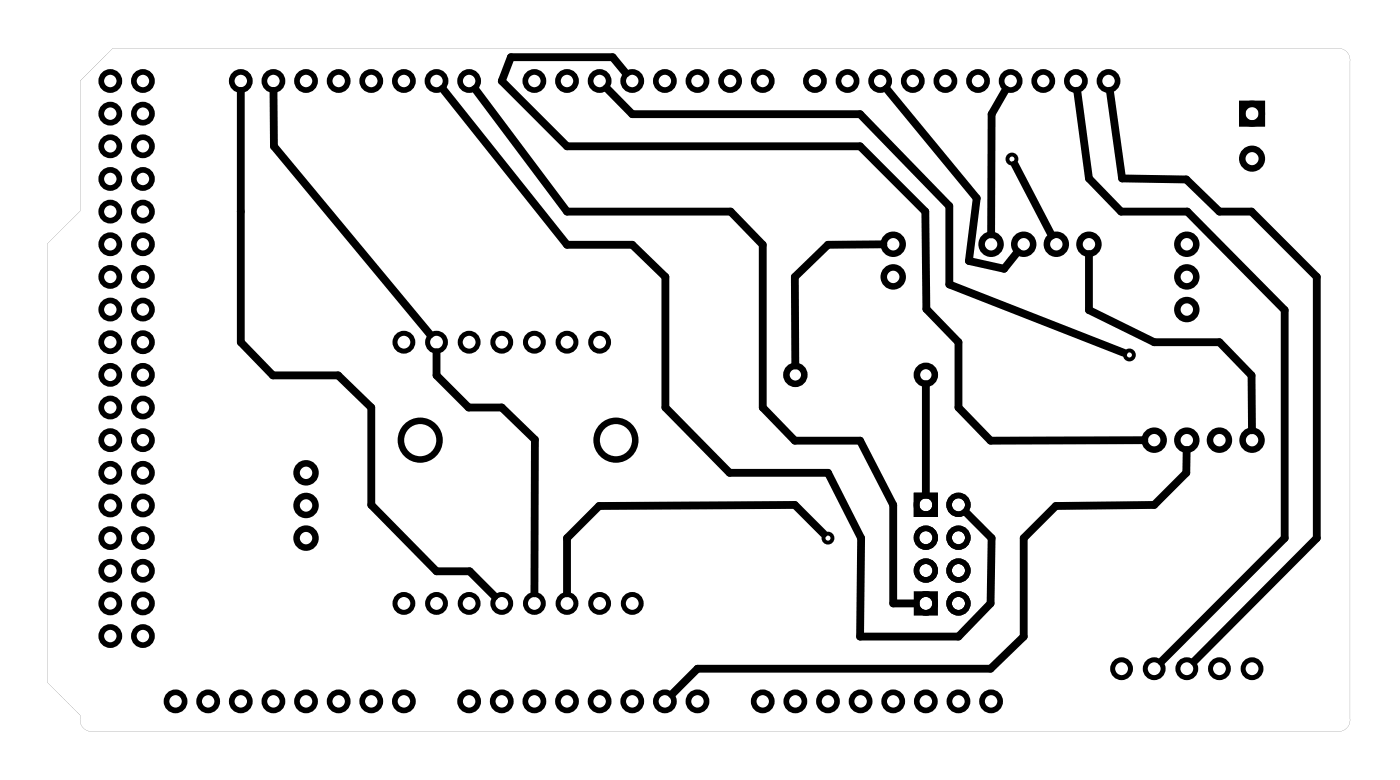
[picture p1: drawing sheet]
<svg xmlns="http://www.w3.org/2000/svg" width="109mm" height="61mm" viewBox="0 0 109 61" stroke-linecap="round" stroke-linejoin="round" font-family="sans-serif">
<path d="M6.2 6.3v10.1l-2.5 2.5v34.2l2.5 2.5v.3a.89 .89 0 0 0 1 1h96.9a.89 .89 0 0 0 1-1v-51.1a.9 .9 0 0 0-1-1h-95.3zM6.2 6.3l2.6-2.5h95.5a.9 .9 0 0 1 .8 1v51.3a.9 .9 0 0 1-1 .8h-97.1a1.02 1.02 0 0 1-.8-1.3l-2.5-2.5v-34.2l2.5-2.5z" fill="#000"/>
<g fill="none" stroke="#000" stroke-width=".3">
<circle cx="78.8" cy="12.4" r=".35"/>
<circle cx="87.9" cy="27.6" r=".35"/>
<circle cx="64.5" cy="41.9" r=".35"/>
</g>
<g fill="none" stroke="#000" stroke-width=".51">
<path d="M96.7 8.1h1.6v1.5h-1.6z"/>
<circle cx="69.5" cy="19" r=".74"/>
<circle cx="77.2" cy="19" r=".74"/>
<circle cx="79.7" cy="19" r=".74"/>
<circle cx="82.2" cy="19" r=".74"/>
<circle cx="84.8" cy="19" r=".74"/>
<circle cx="92.4" cy="19" r=".74"/>
<circle cx="97.5" cy="8.8" r=".76"/>
<circle cx="97.5" cy="12.3" r=".76"/>
<circle cx="23.8" cy="36.8" r=".74"/>
<circle cx="23.8" cy="39.3" r=".74"/>
<circle cx="32.7" cy="34.2" r="1.5"/>
<circle cx="48" cy="34.2" r="1.5"/>
<circle cx="61.9" cy="29.2" r=".7"/>
<circle cx="69.5" cy="21.5" r=".74"/>
<circle cx="72.1" cy="29.2" r=".7"/>
<circle cx="89.9" cy="34.2" r=".74"/>
<circle cx="92.4" cy="24.1" r=".74"/>
<circle cx="92.4" cy="21.5" r=".74"/>
<circle cx="92.4" cy="34.2" r=".74"/>
<circle cx="94.9" cy="34.2" r=".74"/>
<circle cx="97.5" cy="34.2" r=".74"/>
<circle cx="23.8" cy="41.9" r=".74"/>
</g>
<g fill="none" stroke="#000" stroke-width=".44">
<circle cx="8.6" cy="6.3" r=".71"/>
<circle cx="8.6" cy="8.8" r=".71"/>
<circle cx="8.6" cy="16.5" r=".71"/>
<circle cx="8.6" cy="13.9" r=".71"/>
<circle cx="8.6" cy="11.4" r=".71"/>
<circle cx="8.6" cy="19" r=".71"/>
<circle cx="11.1" cy="6.3" r=".71"/>
<circle cx="11.1" cy="8.8" r=".71"/>
<circle cx="11.1" cy="16.5" r=".71"/>
<circle cx="11.1" cy="13.9" r=".71"/>
<circle cx="11.1" cy="11.4" r=".71"/>
<circle cx="11.1" cy="19" r=".71"/>
<circle cx="18.7" cy="6.3" r=".71"/>
<circle cx="21.3" cy="6.3" r=".71"/>
<circle cx="23.8" cy="6.3" r=".71"/>
<circle cx="26.4" cy="6.3" r=".71"/>
<circle cx="28.9" cy="6.3" r=".71"/>
<circle cx="31.4" cy="6.3" r=".71"/>
<circle cx="34" cy="6.3" r=".71"/>
<circle cx="36.5" cy="6.3" r=".71"/>
<circle cx="41.6" cy="6.3" r=".71"/>
<circle cx="44.1" cy="6.3" r=".71"/>
<circle cx="46.7" cy="6.3" r=".71"/>
<circle cx="49.2" cy="6.3" r=".71"/>
<circle cx="51.8" cy="6.3" r=".71"/>
<circle cx="54.3" cy="6.3" r=".71"/>
<circle cx="56.8" cy="6.3" r=".71"/>
<circle cx="59.4" cy="6.3" r=".71"/>
<circle cx="63.5" cy="6.3" r=".71"/>
<circle cx="66" cy="6.3" r=".71"/>
<circle cx="68.5" cy="6.3" r=".71"/>
<circle cx="71.1" cy="6.3" r=".71"/>
<circle cx="73.6" cy="6.3" r=".71"/>
<circle cx="76.2" cy="6.3" r=".71"/>
<circle cx="78.7" cy="6.3" r=".71"/>
<circle cx="81.2" cy="6.3" r=".71"/>
<circle cx="83.8" cy="6.3" r=".71"/>
<circle cx="86.3" cy="6.3" r=".71"/>
<circle cx="8.6" cy="36.8" r=".71"/>
<circle cx="8.6" cy="39.3" r=".71"/>
<circle cx="8.6" cy="31.7" r=".71"/>
<circle cx="8.6" cy="34.2" r=".71"/>
<circle cx="8.6" cy="26.6" r=".71"/>
<circle cx="8.6" cy="29.2" r=".71"/>
<circle cx="8.6" cy="21.5" r=".71"/>
<circle cx="8.6" cy="24.1" r=".71"/>
<circle cx="11.1" cy="29.2" r=".71"/>
<circle cx="11.1" cy="34.2" r=".71"/>
<circle cx="11.1" cy="39.3" r=".71"/>
<circle cx="11.1" cy="31.7" r=".71"/>
<circle cx="11.1" cy="36.8" r=".71"/>
<circle cx="11.1" cy="26.6" r=".71"/>
<circle cx="11.1" cy="21.5" r=".71"/>
<circle cx="11.1" cy="24.1" r=".71"/>
<circle cx="8.6" cy="49.5" r=".71"/>
<circle cx="8.6" cy="41.9" r=".71"/>
<circle cx="8.6" cy="44.4" r=".71"/>
<circle cx="8.6" cy="46.9" r=".71"/>
<circle cx="11.1" cy="46.9" r=".71"/>
<circle cx="11.1" cy="49.5" r=".71"/>
<circle cx="11.1" cy="41.9" r=".71"/>
<circle cx="11.1" cy="44.4" r=".71"/>
<circle cx="13.7" cy="54.6" r=".71"/>
<circle cx="16.2" cy="54.6" r=".71"/>
<circle cx="18.7" cy="54.6" r=".71"/>
<circle cx="21.3" cy="54.6" r=".71"/>
<circle cx="23.8" cy="54.6" r=".71"/>
<circle cx="26.4" cy="54.6" r=".71"/>
<circle cx="28.9" cy="54.6" r=".71"/>
<circle cx="31.4" cy="54.6" r=".71"/>
<circle cx="36.5" cy="54.6" r=".71"/>
<circle cx="39.1" cy="54.6" r=".71"/>
<circle cx="41.6" cy="54.6" r=".71"/>
<circle cx="44.1" cy="54.6" r=".71"/>
<circle cx="46.7" cy="54.6" r=".71"/>
<circle cx="49.2" cy="54.6" r=".71"/>
<circle cx="51.8" cy="54.6" r=".71"/>
<circle cx="54.3" cy="54.6" r=".71"/>
<circle cx="59.4" cy="54.6" r=".71"/>
<circle cx="61.9" cy="54.6" r=".71"/>
<circle cx="64.5" cy="54.6" r=".71"/>
<circle cx="67" cy="54.6" r=".71"/>
<circle cx="69.5" cy="54.6" r=".71"/>
<circle cx="72.1" cy="54.6" r=".71"/>
<circle cx="74.6" cy="54.6" r=".71"/>
<circle cx="77.2" cy="54.6" r=".71"/>
</g>
<g fill="none" stroke="#000" stroke-width=".39">
<circle cx="31.4" cy="26.6" r=".69"/>
<circle cx="34" cy="26.6" r=".69"/>
<circle cx="36.5" cy="26.6" r=".69"/>
<circle cx="39.1" cy="26.6" r=".69"/>
<circle cx="41.6" cy="26.6" r=".69"/>
<circle cx="44.1" cy="26.6" r=".69"/>
<circle cx="46.7" cy="26.6" r=".69"/>
<circle cx="31.4" cy="46.9" r=".69"/>
<circle cx="34" cy="46.9" r=".69"/>
<circle cx="36.5" cy="46.9" r=".69"/>
<circle cx="39.1" cy="46.9" r=".69"/>
<circle cx="41.6" cy="46.9" r=".69"/>
<circle cx="44.1" cy="46.9" r=".69"/>
<circle cx="46.7" cy="46.9" r=".69"/>
<circle cx="49.2" cy="46.9" r=".69"/>
<circle cx="87.3" cy="52" r=".69"/>
<circle cx="89.9" cy="52" r=".69"/>
<circle cx="92.4" cy="52" r=".69"/>
<circle cx="94.9" cy="52" r=".69"/>
<circle cx="97.5" cy="52" r=".69"/>
</g>
<g fill="none" stroke="#000" stroke-width=".43">
<path d="M71.4 38.5h1.4v1.5h-1.4zM71.4 46.2h1.4v1.5h-1.4z"/>
<circle cx="72.1" cy="39.3" r=".73"/>
<circle cx="74.6" cy="39.3" r=".73"/>
<circle cx="72.1" cy="44.4" r=".73"/>
<circle cx="72.1" cy="41.8" r=".73"/>
<circle cx="72.1" cy="46.9" r=".73"/>
<circle cx="74.6" cy="44.4" r=".73"/>
<circle cx="74.6" cy="41.8" r=".73"/>
<circle cx="74.6" cy="46.9" r=".73"/>
</g>
<g fill="none" stroke="#000" stroke-width=".61">
<path d="M18.7 7.1v19.5l2.5 2.6h5.1l2.6 2.5v7.6l5.1 5.1h2.6l1.9 2M21.3 7.1v4.3l12.2 14.6M34.5 6.9l9.6 12.1h5.1l2.6 2.5v10.2l5 5.1h7.7l2.5 5.1v7.6h7.6l2.5-2.6 .1-5-2-2.1M37 6.9l7.1 9.6h12.8l2.5 2.5v12.7l2.5 2.6h5.1l2.5 5v7.6h1.8M47.2 6.8l2 2.1h17.8l6.9 7.1v6.1l13.6 5.3M48.7 5.7l-1-1.3h-7.9l-.7 1.9 5 5.1h22.9l5 5.1 .1 7.5 2.5 2.6v5.1l2.5 2.6 12-.1M68.8 19h-4.3l-2.6 2.5v6.9M69 6.9l7.1 8.5-.7 4.9 2.8 .6 1-1.3M78.3 7l-1.1 1.9v9.3M79 12.8l2.9 5.5M83.9 7.1l.9 6.8 2.5 2.6h5.1l7.6 7.6v17.8l-9.6 9.6M84.8 19.8v4.3l5.1 2.5h5l2.5 2.6 .1 4.3"/>
<path d="M86.4 7.1l1 6.8 5 .1 2.5 2.5h2.5l5.1 5v20.4l-9.5 9.6M34 27.4v1.8l2.5 2.5h2.6l2.5 2.5v12M72.1 29.9v8.6M92.4 35v1.8l-2.5 2.5-7.7 .1-2.5 2.5v7.6l-2.6 2.5h-22.8l-2 2M64.1 41.5l-2.2-2.2-15.3 .1-2.5 2.5v4.3"/>
</g>
</svg>
